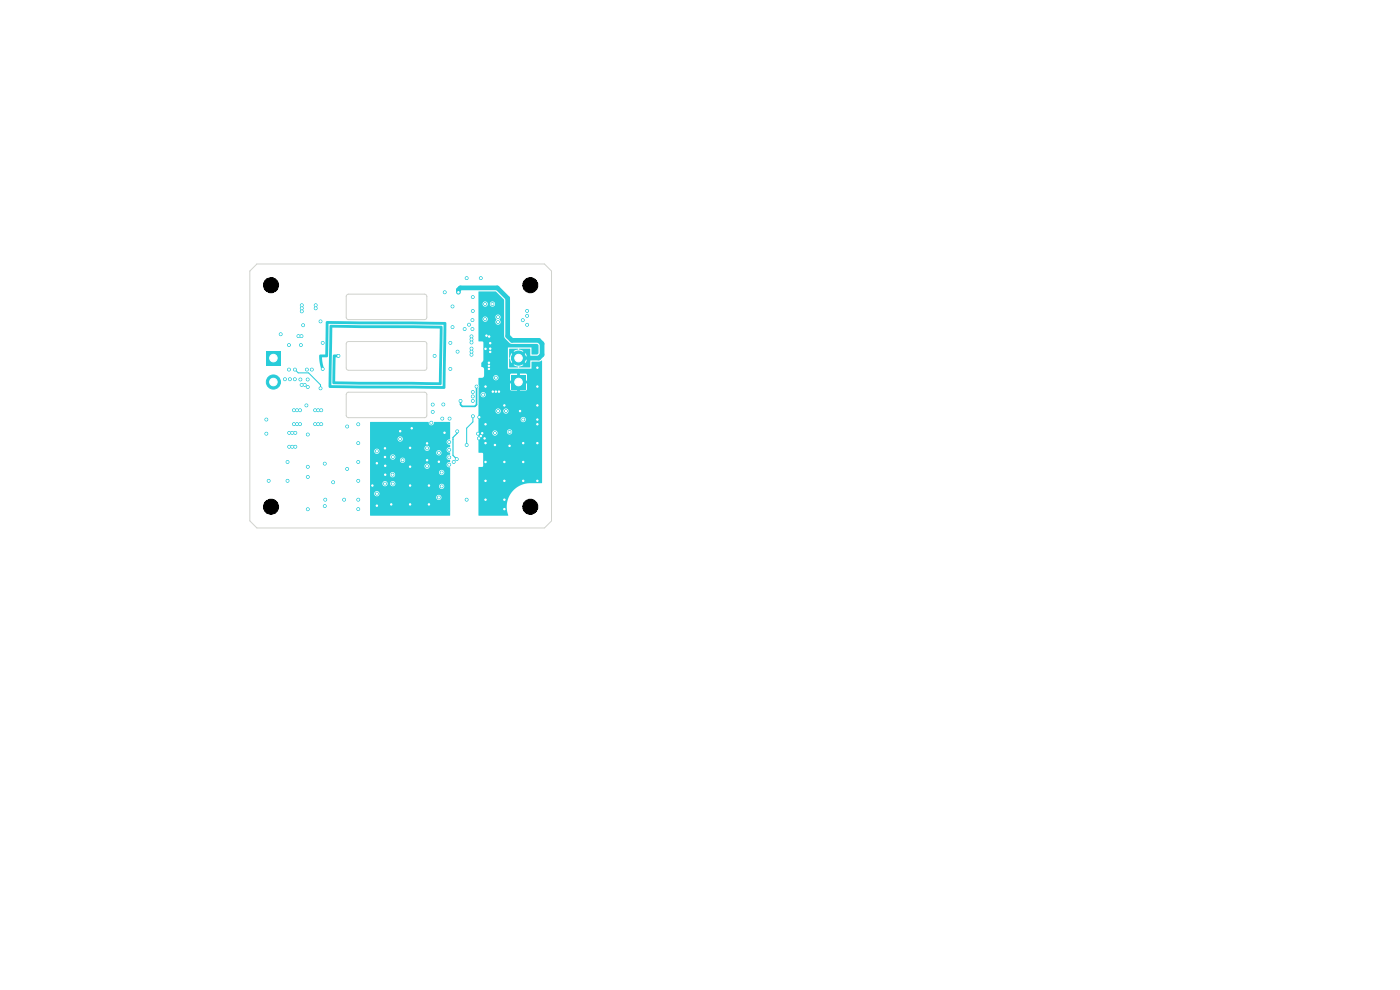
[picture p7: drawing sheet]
<svg xmlns="http://www.w3.org/2000/svg" width="297mm" height="210mm" viewBox="0 0 297 210" stroke-linecap="round" stroke-linejoin="round" font-family="sans-serif">
<g fill="#28ccd9">
<path d="M69.2 68.2h18.3l6.9 .1 .3 .2-.2 13.7-.2 .3-24.3-.2-.3-.3 .2-12.8 .1-.3 23.7 .2 .2 .3v3.2l-.2 8.8-.2 .3-22.8-.2-.2-.3 .1-5.8 .2-.2h1a.3 .3 0 0 1 .3 .3 .3 .3 0 0 1-.3 .3h-.6l-.1 5.1 22 .2 .2-11.4-22.8-.2-.2 12.2 23.6 .2 .2-13-24.4-.2-.1 6.9-.2 .2h-1.1l.5 2.4a.3 .3 0 0 1-.3 .4 .3 .3 0 0 1-.3-.2l-.4-1.5-.1-1.4 .2-.3h1.1z"/>
<path d="M56.5 74.5h3v3h-3z"/>
</g>
<g fill="#28ccd9" stroke="#28ccd9" stroke-width=".21">
<circle cx="58" cy="81" r="1.5"/>
<circle cx="95.5" cy="78.3" r=".3"/>
<circle cx="95.5" cy="72.7" r=".3"/>
<circle cx="68.5" cy="72.7" r=".3"/>
<circle cx="71.8" cy="75.5" r=".3"/>
<circle cx="68.5" cy="78.3" r=".3"/>
<circle cx="92.2" cy="75.5" r=".3"/>
</g>
<path d="M108.5 79.5h3v3h-3z" fill="#28ccd9"/>
<g fill="#28ccd9" stroke="#28ccd9" stroke-width=".21">
<circle cx="110" cy="76" r="1.5"/>
<circle cx="110.9" cy="67.9" r=".3"/>
<circle cx="87" cy="103" r=".3"/>
<circle cx="111.8" cy="68.9" r=".3"/>
<circle cx="87" cy="107" r=".3"/>
<circle cx="81.7" cy="98.8" r=".3"/>
<circle cx="81.7" cy="100.7" r=".3"/>
<circle cx="83" cy="107" r=".3"/>
<circle cx="93.1" cy="98" r=".3"/>
<circle cx="111.8" cy="66" r=".3"/>
<circle cx="100.2" cy="69.8" r=".3"/>
<circle cx="87.4" cy="90.8" r=".3"/>
<circle cx="102" cy="59" r=".3"/>
<circle cx="102.5" cy="83.7" r=".3"/>
<circle cx="94.3" cy="91.8" r=".3"/>
<circle cx="84.9" cy="91.5" r=".3"/>
<circle cx="80" cy="98.3" r=".3"/>
<circle cx="90.6" cy="97.6" r=".3"/>
<circle cx="94" cy="85.8" r=".3"/>
<circle cx="105.7" cy="67.3" r=".3"/>
<circle cx="79" cy="103" r=".3"/>
<circle cx="81.7" cy="95.1" r=".3"/>
<circle cx="102.9" cy="64.5" r=".3"/>
<circle cx="90.6" cy="94" r=".3"/>
<circle cx="91" cy="107" r=".3"/>
<circle cx="81.7" cy="97" r=".3"/>
<circle cx="102.9" cy="67.7" r=".3"/>
<circle cx="80" cy="107.3" r=".3"/>
<circle cx="91" cy="103" r=".3"/>
<circle cx="99.5" cy="68.9" r=".3"/>
<circle cx="100.3" cy="84.1" r=".3"/>
<circle cx="87" cy="95" r=".3"/>
<circle cx="96.2" cy="98" r=".3"/>
<circle cx="87" cy="99" r=".3"/>
<circle cx="81.7" cy="102.6" r=".3"/>
<circle cx="80" cy="95.7" r=".3"/>
<circle cx="68" cy="82.4" r=".3"/>
<circle cx="62.6" cy="78.4" r=".3"/>
<circle cx="83.3" cy="100.7" r=".3"/>
<circle cx="80" cy="104.7" r=".3"/>
<circle cx="61.3" cy="94.8" r=".3"/>
<circle cx="63" cy="90" r=".3"/>
<circle cx="65.3" cy="92.2" r=".3"/>
<circle cx="62.3" cy="90" r=".3"/>
<circle cx="64" cy="65.4" r=".3"/>
<circle cx="63.6" cy="90" r=".3"/>
<circle cx="65.3" cy="101.2" r=".3"/>
<circle cx="73.7" cy="99.5" r=".3"/>
<circle cx="64" cy="64.7" r=".3"/>
<circle cx="62.6" cy="94.8" r=".3"/>
<circle cx="56.5" cy="89" r=".3"/>
<circle cx="73.7" cy="90.5" r=".3"/>
<circle cx="66.9" cy="90" r=".3"/>
<circle cx="63.7" cy="80.5" r=".3"/>
<circle cx="67.5" cy="90" r=".3"/>
<circle cx="68.1" cy="90" r=".3"/>
<circle cx="64" cy="66" r=".3"/>
<circle cx="62" cy="94.8" r=".3"/>
<circle cx="67" cy="65.4" r=".3"/>
<circle cx="63.3" cy="71.3" r=".3"/>
<circle cx="65" cy="86" r=".3"/>
<circle cx="68.9" cy="107.4" r=".3"/>
<circle cx="65.3" cy="99" r=".3"/>
<circle cx="66.2" cy="78.4" r=".3"/>
<circle cx="63.6" cy="87" r=".3"/>
<circle cx="76" cy="106" r=".3"/>
<circle cx="64" cy="71.3" r=".3"/>
<circle cx="59.6" cy="70.9" r=".3"/>
<circle cx="60.4" cy="80.4" r=".3"/>
<circle cx="76" cy="94" r=".3"/>
<circle cx="68.9" cy="98.4" r=".3"/>
<circle cx="64" cy="81.7" r=".3"/>
<circle cx="65.3" cy="108" r=".3"/>
<circle cx="76" cy="108" r=".3"/>
<circle cx="76" cy="98" r=".3"/>
<circle cx="70.7" cy="102.3" r=".3"/>
<circle cx="67" cy="64.7" r=".3"/>
<circle cx="62.6" cy="91.8" r=".3"/>
<circle cx="73" cy="106" r=".3"/>
<circle cx="63" cy="87" r=".3"/>
<circle cx="61" cy="98" r=".3"/>
<circle cx="76" cy="90" r=".3"/>
<circle cx="69" cy="106" r=".3"/>
<circle cx="63.8" cy="73.2" r=".3"/>
<circle cx="65.3" cy="82.1" r=".3"/>
<circle cx="57" cy="102" r=".3"/>
<circle cx="61.3" cy="91.8" r=".3"/>
<circle cx="65.3" cy="80.5" r=".3"/>
<circle cx="66.9" cy="87" r=".3"/>
<circle cx="61.3" cy="78.4" r=".3"/>
<circle cx="61" cy="102" r=".3"/>
<circle cx="68.1" cy="87" r=".3"/>
<circle cx="76" cy="102" r=".3"/>
<circle cx="62" cy="91.8" r=".3"/>
<circle cx="56.5" cy="92" r=".3"/>
<circle cx="62.6" cy="80.4" r=".3"/>
<circle cx="62.3" cy="87" r=".3"/>
<circle cx="64.6" cy="81.7" r=".3"/>
<circle cx="67.5" cy="87" r=".3"/>
<circle cx="94.4" cy="62" r=".3"/>
<circle cx="96" cy="69.4" r=".3"/>
<circle cx="108.1" cy="91.6" r=".3"/>
<circle cx="105.2" cy="80.1" r=".3"/>
<circle cx="105.7" cy="87.2" r=".3"/>
<circle cx="100.3" cy="66" r=".3"/>
<circle cx="111" cy="89" r=".3"/>
<circle cx="105.2" cy="83.1" r=".3"/>
<circle cx="102" cy="92.5" r=".3"/>
<circle cx="93.7" cy="100.2" r=".3"/>
<circle cx="107" cy="98" r=".3"/>
<circle cx="107" cy="106" r=".3"/>
<circle cx="100" cy="72" r=".3"/>
<circle cx="103.7" cy="77.6" r=".3"/>
<circle cx="103" cy="98" r=".3"/>
<circle cx="93.1" cy="105.5" r=".3"/>
<circle cx="103.7" cy="78.3" r=".3"/>
<circle cx="100.3" cy="63" r=".3"/>
<circle cx="100" cy="75.3" r=".3"/>
<circle cx="102.8" cy="93" r=".3"/>
<circle cx="100" cy="72.7" r=".3"/>
<circle cx="100" cy="74" r=".3"/>
<circle cx="95.3" cy="95.4" r=".3"/>
<circle cx="114" cy="94" r=".3"/>
<circle cx="104" cy="74" r=".3"/>
<circle cx="101.4" cy="92" r=".3"/>
<circle cx="111" cy="94" r=".3"/>
<circle cx="103.7" cy="77" r=".3"/>
<circle cx="103.2" cy="71.2" r=".3"/>
<circle cx="102.3" cy="91.9" r=".3"/>
<circle cx="96" cy="65" r=".3"/>
<circle cx="105.8" cy="83.1" r=".3"/>
<circle cx="104" cy="72.8" r=".3"/>
<circle cx="114" cy="102" r=".3"/>
<circle cx="108.1" cy="94.6" r=".3"/>
<circle cx="103" cy="74" r=".3"/>
<circle cx="99" cy="106" r=".3"/>
<circle cx="107" cy="86" r=".3"/>
<circle cx="105" cy="94.4" r=".3"/>
<circle cx="114" cy="86" r=".3"/>
<circle cx="103.8" cy="71.4" r=".3"/>
<circle cx="101.7" cy="88.5" r=".3"/>
<circle cx="100" cy="71.4" r=".3"/>
<circle cx="107" cy="108" r=".3"/>
<circle cx="103" cy="94" r=".3"/>
<circle cx="111" cy="102" r=".3"/>
<circle cx="103" cy="90" r=".3"/>
<circle cx="114" cy="82" r=".3"/>
<circle cx="104.5" cy="83.1" r=".3"/>
<circle cx="103" cy="82" r=".3"/>
<circle cx="100" cy="74.6" r=".3"/>
<circle cx="111" cy="98" r=".3"/>
<circle cx="114" cy="78" r=".3"/>
<circle cx="104" cy="74.7" r=".3"/>
<circle cx="114" cy="90" r=".3"/>
<circle cx="103" cy="102" r=".3"/>
<circle cx="114" cy="89" r=".3"/>
<circle cx="110.3" cy="87.2" r=".3"/>
<circle cx="103" cy="106" r=".3"/>
<circle cx="107" cy="102" r=".3"/>
<circle cx="101.6" cy="93" r=".3"/>
<circle cx="84.9" cy="93.1" r=".3"/>
<circle cx="85.4" cy="97.6" r=".3"/>
<circle cx="91.8" cy="87.4" r=".3"/>
<circle cx="97.1" cy="74.6" r=".3"/>
<circle cx="64.3" cy="69" r=".3"/>
<circle cx="98.6" cy="69.8" r=".3"/>
<circle cx="105.7" cy="68.3" r=".3"/>
<circle cx="95.4" cy="88.8" r=".3"/>
<circle cx="95.3" cy="98.6" r=".3"/>
<circle cx="100.3" cy="83.1" r=".3"/>
<circle cx="93.8" cy="88.8" r=".3"/>
<circle cx="93.1" cy="96.1" r=".3"/>
<circle cx="93.7" cy="103.2" r=".3"/>
<circle cx="100.3" cy="85.1" r=".3"/>
<circle cx="97.3" cy="62" r=".3"/>
<circle cx="101.1" cy="82" r=".3"/>
<circle cx="97.7" cy="85.1" r=".3"/>
<circle cx="104.5" cy="64.5" r=".3"/>
<circle cx="99" cy="59" r=".3"/>
<circle cx="100.3" cy="88.3" r=".3"/>
<circle cx="99" cy="94.4" r=".3"/>
<circle cx="91.5" cy="89.7" r=".3"/>
<circle cx="91.8" cy="85.8" r=".3"/>
<circle cx="83.3" cy="97" r=".3"/>
<circle cx="83.3" cy="102.6" r=".3"/>
<circle cx="95.3" cy="97" r=".3"/>
<circle cx="95.3" cy="93.8" r=".3"/>
<circle cx="107.3" cy="87.2" r=".3"/>
<circle cx="105" cy="91.9" r=".3"/>
<circle cx="68" cy="68.2" r=".3"/>
<circle cx="61.3" cy="73.2" r=".3"/>
<circle cx="61.5" cy="80.4" r=".3"/>
<circle cx="65.1" cy="78.4" r=".3"/>
<circle cx="111.8" cy="67" r=".3"/>
<circle cx="90.6" cy="95.1" r=".3"/>
<circle cx="96.9" cy="97.4" r=".3"/>
<circle cx="100.2" cy="67.9" r=".3"/>
<circle cx="90.6" cy="98.9" r=".3"/>
<circle cx="97" cy="91.5" r=".3"/>
</g>
<path d="M62.6 78.4l.7 .7h2.2l2.5 2.5v.8M62.6 78.4h.1M100.3 88.3v1.2l-1.3 1.3v3.6" fill="none" stroke="#28ccd9" stroke-width=".21"/>
<path d="M97.3 62v-.5l.4-.4h7.8l2.2 2.2v8l.9 .9h5.7l.7 .7v2.4l-.7 .7h-2.3" fill="none" stroke="#28ccd9" stroke-width="1"/>
<path d="M101.1 82v3.9l-.3 .3h-2.7l-.4-.3v-.8" fill="none" stroke="#28ccd9" stroke-width=".35"/>
<path d="M97 91.5v.4l-.9 .9v3.8l.8 .8" fill="none" stroke="#28ccd9" stroke-width=".25"/>
<g fill="#28ccd9">
<path d="M108 76.1h.2l.3 .9 .7-.7 .4 .3v.2l-.6 .6 .9 .4v.1h-1.9z"/>
<path d="M110.1 74h2.4v3.9h-2.4l.9-.5-.6-.7 .3-.4 .8 .7a1.79 1.79 0 0 0 0-2.1l-.8 .7-.3-.4 .6-.7-.9-.4z"/>
<path d="M108 74h1.9v.1l-.9 .4 .6 .7-.4 .4-.7-.7-.4 1z"/>
<path d="M101.5 61.9l3.6-.1 1.8 1.7v7.9l.2 .4 1 1 .4 .2h5.4l.3 .2v1.7l-.2 .3h-1.2v-1.5h-5v4.5h5v-1.4l1.6-.1 .5-.2 .1 .1v25.8l-2.3 .1a5.1 5.1 0 0 0-4.9 6.9l-6.3-.1v-10.2l1-.2v-2.6l-.2-.2-.8-.1v-4.2h2.9a.55 .55 0 0 0 .7 .6 .55 .55 0 0 0 .4-.8h2v.1a.56 .56 0 0 0 .9 .4 .56 .56 0 0 0 0-.9 .56 .56 0 0 0-.9 .4l-2.1-.1a.56 .56 0 0 0-.5-.2 .56 .56 0 0 0-.5 .5h-2.9v-2.9h8.9v.2a.56 .56 0 0 0 .9 .4 .56 .56 0 0 0 0-1 .56 .56 0 0 0-.9 .4h-8.9v-1.8h3.6v.2a.56 .56 0 0 0 .6 .5 .56 .56 0 0 0 .5-.7h.6v.2a.56 .56 0 0 0 .8 .4 .56 .56 0 0 0 0-1 .56 .56 0 0 0-.8 .4h-.6v-.1a.56 .56 0 0 0-.6-.4 .56 .56 0 0 0-.5 .5h-3.6v-3.4h.4v.1a.56 .56 0 0 0 .9 .4 .56 .56 0 0 0 0-.9 .56 .56 0 0 0-.9 .4h-.4l.2-1.8-.2-.3v-1.4l3.1-.1v.1a.56 .56 0 0 0 .9 .4 .56 .56 0 0 0 0-.9 .56 .56 0 0 0-.9 .4h-2.1l.2-.6h5.5v1.2h1.1v.6h-1.1v1.3l.1 .2h1.4v-1h.6v1h1.3l.2-.2v-1.3h-1.1v-.6h1.1v-1.2l-.2-.3h-1.3v1.1h-.6v-1.1h-1.3l-.2 .3h-5.5v-1.3l-.6-.4v-.8l.4-.7v-3.6l-.1-.3-.9-.1v-4.7h.9a.55 .55 0 0 0 .8 .6 .55 .55 0 0 0 0-1h1.9l.2 .5a.72 .72 0 0 0 .3 1.2 .56 .56 0 0 0 .6-.4 .56 .56 0 0 0-.2-.6v-.2a.56 .56 0 0 0-.1-.9 .56 .56 0 0 0-.8 .4l-2.1-.1a.56 .56 0 0 0-.6 .5h-.9v-3.2h.9v.2a.56 .56 0 0 0 .6 .5 .56 .56 0 0 0 .5-.7h.4v.2a.56 .56 0 0 0 .9 .4 .56 .56 0 0 0 0-1 .56 .56 0 0 0-.9 .4h-.4l-.1-.1a.56 .56 0 0 0-.5-.4 .56 .56 0 0 0-.5 .5h-.9z"/>
<path d="M78.5 89.5h12.4a.61 .61 0 0 0 .6 .7 .61 .61 0 0 0 .6-.7h3.4v3.6a.65 .65 0 0 0-.8 .7 .65 .65 0 0 0 .8 .6v.4a.61 .61 0 0 0-.7 .4 .61 .61 0 0 0 .2 .7l.5 .1v.4a.58 .58 0 0 0-.7 .5 .58 .58 0 0 0 .6 .7l.1 .4a.61 .61 0 0 0-.7 .3 .61 .61 0 0 0 .2 .7l.5 .2-.1 10.2-16.9-.1v-3.8h14a.56 .56 0 0 0 .8 .6 .56 .56 0 0 0 .2-.9 .56 .56 0 0 0-.9 .1l-.1 .2h-14v-.8h.9a.56 .56 0 0 0 .7 .6 .56 .56 0 0 0 .3-.9 .56 .56 0 0 0-1 .1v.2h-.9v-2.2h2.6a.56 .56 0 0 0 .6 .7 .56 .56 0 0 0 .5-.7h.6v.2a.55 .55 0 0 0 .8 .4h9.5v.1a.56 .56 0 0 0 .9 .4 .56 .56 0 0 0 0-.9 .56 .56 0 0 0-.9 .4h-9.5l.1-.1a.56 .56 0 0 0-.1-.9 .56 .56 0 0 0-.8 .4h-.6l-.2-.3a.56 .56 0 0 0-.9 .3h-2.6v-1.9h4.2v.2a.55 .55 0 0 0 .6 .5 .55 .55 0 0 0 .5-.6 .55 .55 0 0 0-.4-.5h9.7v.1a.56 .56 0 0 0 .9 .4 .56 .56 0 0 0 0-.9 .56 .56 0 0 0-.9 .4l-9.9-.1-.3 .2-.2 .3h-4.2v-1.8h11.5a.56 .56 0 0 0 .8 .6 .56 .56 0 0 0 .2-.9 .56 .56 0 0 0-.9 .2l-.1 .1h-11.5v-1.2h6.3a.56 .56 0 0 0 .8 .6 .56 .56 0 0 0 .2-.9 .56 .56 0 0 0-.9 .1l-.1 .2h-6.3v-.7h4.3a.56 .56 0 0 0 .7 .6 .56 .56 0 0 0 .2-.9 .56 .56 0 0 0-.9 .2l-4.3 .1v-1.2h.9a.55 .55 0 0 0 .4 .6 .55 .55 0 0 0 .6-.3h12.1v.1a.56 .56 0 0 0 .9 .4 .56 .56 0 0 0 0-.9 .56 .56 0 0 0-.9 .4h-12.1a.55 .55 0 0 0-.3-.8 .55 .55 0 0 0-.7 .5h-.9v-.7h11.5v.2a.56 .56 0 0 0 .9 .4 .56 .56 0 0 0 0-1 .56 .56 0 0 0-.9 .4h-11.5v-1.9h5.8v.1a.56 .56 0 0 0 .9 .4 .56 .56 0 0 0 0-.9 .56 .56 0 0 0-.9 .4h-5.8z"/>
</g>
<path d="M54.5 56h61l1.5 1.5v53l-1.5 1.5h-61l-1.5-1.5v-53zM73.6 62.5l.4-.1h16.2l.3 .5v4.5l-.4 .4h-16.3l-.4-.5v-4.4zM73.6 72.6l.4-.2 16.2 .1 .3 .4v5.3l-.4 .4-16.3-.1-.4-.4v-5.1zM73.6 83.3l.4-.1h16.2l.3 .5v4.5l-.4 .4h-16.3l-.4-.5v-4.4z" fill="none" stroke="#d0d2cd" stroke-width=".21"/>
<g fill="#fff" stroke="#fff" stroke-width=".21">
<circle cx="110.9" cy="67.9" r=".15"/>
<circle cx="87" cy="103" r=".15"/>
<circle cx="111.8" cy="68.9" r=".15"/>
<circle cx="87" cy="107" r=".15"/>
<circle cx="81.7" cy="98.8" r=".15"/>
<circle cx="81.7" cy="100.7" r=".15"/>
<circle cx="83" cy="107" r=".15"/>
<circle cx="93.1" cy="97.9" r=".15"/>
<circle cx="111.8" cy="65.9" r=".15"/>
<circle cx="100.2" cy="69.8" r=".15"/>
<circle cx="87.3" cy="90.9" r=".15"/>
<circle cx="102" cy="59" r=".15"/>
<circle cx="102.5" cy="83.7" r=".15"/>
<circle cx="94.3" cy="91.8" r=".15"/>
<circle cx="84.9" cy="91.5" r=".15"/>
<circle cx="79.9" cy="98.3" r=".15"/>
<circle cx="90.6" cy="97.6" r=".15"/>
<circle cx="94" cy="85.8" r=".15"/>
<circle cx="105.6" cy="67.3" r=".15"/>
<circle cx="79" cy="103" r=".15"/>
<circle cx="81.7" cy="95.1" r=".15"/>
<circle cx="102.9" cy="64.5" r=".15"/>
<circle cx="90.6" cy="94" r=".15"/>
<circle cx="91" cy="107" r=".15"/>
<circle cx="81.7" cy="96.9" r=".15"/>
<circle cx="102.9" cy="67.7" r=".15"/>
<circle cx="79.9" cy="107.3" r=".15"/>
<circle cx="91" cy="103" r=".15"/>
<circle cx="99.5" cy="68.9" r=".15"/>
<circle cx="100.3" cy="84.1" r=".15"/>
<circle cx="87" cy="95" r=".15"/>
<circle cx="96.2" cy="98" r=".15"/>
<circle cx="87" cy="99" r=".15"/>
<circle cx="81.7" cy="102.6" r=".15"/>
<circle cx="79.9" cy="95.7" r=".15"/>
<circle cx="68" cy="82.4" r=".15"/>
<circle cx="62.6" cy="78.4" r=".15"/>
<circle cx="83.3" cy="100.7" r=".15"/>
<circle cx="79.9" cy="104.7" r=".15"/>
<circle cx="61.4" cy="94.8" r=".15"/>
<circle cx="63" cy="90" r=".15"/>
<circle cx="65.3" cy="92.2" r=".15"/>
<circle cx="62.3" cy="90" r=".15"/>
<circle cx="64" cy="65.4" r=".15"/>
<circle cx="63.6" cy="90" r=".15"/>
<circle cx="65.3" cy="101.2" r=".15"/>
<circle cx="73.6" cy="99.5" r=".15"/>
<circle cx="64" cy="64.8" r=".15"/>
<circle cx="62.6" cy="94.8" r=".15"/>
<circle cx="56.5" cy="89" r=".15"/>
<circle cx="73.6" cy="90.5" r=".15"/>
<circle cx="66.8" cy="90" r=".15"/>
<circle cx="63.7" cy="80.5" r=".15"/>
<circle cx="67.5" cy="90" r=".15"/>
<circle cx="68.2" cy="90" r=".15"/>
<circle cx="64" cy="66.1" r=".15"/>
<circle cx="62" cy="94.8" r=".15"/>
<circle cx="67" cy="65.4" r=".15"/>
<circle cx="63.3" cy="71.3" r=".15"/>
<circle cx="65" cy="86" r=".15"/>
<circle cx="68.9" cy="107.4" r=".15"/>
<circle cx="65.3" cy="99" r=".15"/>
<circle cx="66.2" cy="78.4" r=".15"/>
<circle cx="63.6" cy="87" r=".15"/>
<circle cx="76" cy="106" r=".15"/>
<circle cx="64" cy="71.3" r=".15"/>
<circle cx="59.5" cy="70.9" r=".15"/>
<circle cx="60.5" cy="80.5" r=".15"/>
<circle cx="76" cy="94" r=".15"/>
<circle cx="68.9" cy="98.4" r=".15"/>
<circle cx="64" cy="81.6" r=".15"/>
<circle cx="65.3" cy="108" r=".15"/>
<circle cx="76" cy="108" r=".15"/>
<circle cx="76" cy="98" r=".15"/>
<circle cx="70.7" cy="102.3" r=".15"/>
<circle cx="67" cy="64.8" r=".15"/>
<circle cx="62.6" cy="91.8" r=".15"/>
<circle cx="73" cy="106" r=".15"/>
<circle cx="63" cy="87" r=".15"/>
<circle cx="61" cy="98" r=".15"/>
<circle cx="76" cy="90" r=".15"/>
<circle cx="69" cy="106" r=".15"/>
<circle cx="63.8" cy="73.2" r=".15"/>
<circle cx="65.3" cy="82.1" r=".15"/>
<circle cx="57" cy="102" r=".15"/>
<circle cx="61.4" cy="91.8" r=".15"/>
<circle cx="65.3" cy="80.5" r=".15"/>
<circle cx="66.8" cy="87" r=".15"/>
<circle cx="61.3" cy="78.4" r=".15"/>
<circle cx="61" cy="102" r=".15"/>
<circle cx="68.2" cy="87" r=".15"/>
<circle cx="76" cy="102" r=".15"/>
<circle cx="62" cy="91.8" r=".15"/>
<circle cx="56.5" cy="92" r=".15"/>
<circle cx="62.5" cy="80.5" r=".15"/>
<circle cx="62.3" cy="87" r=".15"/>
<circle cx="64.6" cy="81.6" r=".15"/>
<circle cx="67.5" cy="87" r=".15"/>
<circle cx="94.3" cy="62" r=".15"/>
<circle cx="96" cy="69.4" r=".15"/>
<circle cx="108.1" cy="91.6" r=".15"/>
<circle cx="105.2" cy="80.1" r=".15"/>
<circle cx="105.7" cy="87.2" r=".15"/>
<circle cx="100.3" cy="66" r=".15"/>
<circle cx="111" cy="89" r=".15"/>
<circle cx="105.2" cy="83.1" r=".15"/>
<circle cx="102" cy="92.5" r=".15"/>
<circle cx="93.7" cy="100.2" r=".15"/>
<circle cx="107" cy="98" r=".15"/>
<circle cx="107" cy="106" r=".15"/>
<circle cx="100" cy="72" r=".15"/>
<circle cx="103.7" cy="77.6" r=".15"/>
<circle cx="103" cy="98" r=".15"/>
<circle cx="93.1" cy="105.5" r=".15"/>
<circle cx="103.7" cy="78.2" r=".15"/>
<circle cx="100.3" cy="63" r=".15"/>
<circle cx="100" cy="75.2" r=".15"/>
<circle cx="102.8" cy="93" r=".15"/>
<circle cx="100" cy="72.6" r=".15"/>
<circle cx="100" cy="73.9" r=".15"/>
<circle cx="95.3" cy="95.4" r=".15"/>
<circle cx="114" cy="94" r=".15"/>
<circle cx="104" cy="74" r=".15"/>
<circle cx="101.4" cy="92" r=".15"/>
<circle cx="111" cy="94" r=".15"/>
<circle cx="103.7" cy="76.9" r=".15"/>
<circle cx="103.2" cy="71.2" r=".15"/>
<circle cx="102.3" cy="91.9" r=".15"/>
<circle cx="96" cy="65" r=".15"/>
<circle cx="105.9" cy="83.1" r=".15"/>
<circle cx="104" cy="72.8" r=".15"/>
<circle cx="114" cy="102" r=".15"/>
<circle cx="108.1" cy="94.6" r=".15"/>
<circle cx="103" cy="74" r=".15"/>
<circle cx="99" cy="106" r=".15"/>
<circle cx="107" cy="86" r=".15"/>
<circle cx="105" cy="94.4" r=".15"/>
<circle cx="114" cy="86" r=".15"/>
<circle cx="103.8" cy="71.4" r=".15"/>
<circle cx="101.7" cy="88.5" r=".15"/>
<circle cx="100" cy="71.3" r=".15"/>
<circle cx="107" cy="108" r=".15"/>
<circle cx="103" cy="94" r=".15"/>
<circle cx="111" cy="102" r=".15"/>
<circle cx="103" cy="90" r=".15"/>
<circle cx="114" cy="82" r=".15"/>
<circle cx="104.6" cy="83.1" r=".15"/>
<circle cx="103" cy="82" r=".15"/>
<circle cx="100" cy="74.6" r=".15"/>
<circle cx="111" cy="98" r=".15"/>
<circle cx="114" cy="78" r=".15"/>
<circle cx="104" cy="74.6" r=".15"/>
<circle cx="114" cy="90" r=".15"/>
<circle cx="103" cy="102" r=".15"/>
<circle cx="114" cy="89" r=".15"/>
<circle cx="110.3" cy="87.2" r=".15"/>
<circle cx="103" cy="106" r=".15"/>
<circle cx="107" cy="102" r=".15"/>
<circle cx="101.6" cy="93" r=".15"/>
<circle cx="84.9" cy="93.1" r=".15"/>
<circle cx="85.4" cy="97.6" r=".15"/>
<circle cx="91.8" cy="87.4" r=".15"/>
<circle cx="97.1" cy="74.6" r=".15"/>
<circle cx="64.3" cy="69" r=".15"/>
<circle cx="98.6" cy="69.8" r=".15"/>
<circle cx="105.6" cy="68.3" r=".15"/>
<circle cx="95.4" cy="88.8" r=".15"/>
<circle cx="95.3" cy="98.6" r=".15"/>
<circle cx="100.3" cy="83.2" r=".15"/>
<circle cx="93.8" cy="88.8" r=".15"/>
<circle cx="93.1" cy="96" r=".15"/>
<circle cx="93.7" cy="103.2" r=".15"/>
<circle cx="100.3" cy="85.1" r=".15"/>
<circle cx="97.2" cy="62" r=".15"/>
<circle cx="101.1" cy="82" r=".15"/>
<circle cx="97.7" cy="85.1" r=".15"/>
<circle cx="104.5" cy="64.5" r=".15"/>
<circle cx="99" cy="59" r=".15"/>
<circle cx="100.3" cy="88.3" r=".15"/>
<circle cx="99" cy="94.4" r=".15"/>
<circle cx="91.5" cy="89.7" r=".15"/>
<circle cx="91.8" cy="85.8" r=".15"/>
<circle cx="83.3" cy="96.9" r=".15"/>
<circle cx="83.3" cy="102.6" r=".15"/>
<circle cx="95.3" cy="97" r=".15"/>
<circle cx="95.3" cy="93.8" r=".15"/>
<circle cx="107.3" cy="87.2" r=".15"/>
<circle cx="105" cy="91.9" r=".15"/>
<circle cx="68" cy="68.2" r=".15"/>
<circle cx="61.3" cy="73.2" r=".15"/>
<circle cx="61.5" cy="80.5" r=".15"/>
<circle cx="65.1" cy="78.4" r=".15"/>
<circle cx="111.8" cy="67" r=".15"/>
<circle cx="90.6" cy="95.1" r=".15"/>
<circle cx="96.9" cy="97.4" r=".15"/>
<circle cx="100.2" cy="67.9" r=".15"/>
<circle cx="90.6" cy="98.9" r=".15"/>
<circle cx="97" cy="91.5" r=".15"/>
<circle cx="58" cy="76" r=".8"/>
<circle cx="58" cy="81" r=".8"/>
<circle cx="95.5" cy="78.3" r=".15"/>
<circle cx="95.5" cy="72.7" r=".15"/>
<circle cx="68.5" cy="72.7" r=".15"/>
<circle cx="71.8" cy="75.5" r=".15"/>
<circle cx="68.5" cy="78.3" r=".15"/>
<circle cx="92.2" cy="75.5" r=".15"/>
<circle cx="110" cy="81" r=".8"/>
<circle cx="110" cy="76" r=".8"/>
</g>
<g fill="#000" stroke="#000" stroke-width=".21">
<circle cx="57.5" cy="60.5" r="1.6"/>
<circle cx="112.5" cy="60.5" r="1.6"/>
<circle cx="57.5" cy="107.5" r="1.6"/>
<circle cx="112.5" cy="107.5" r="1.6"/>
</g>
</svg>
